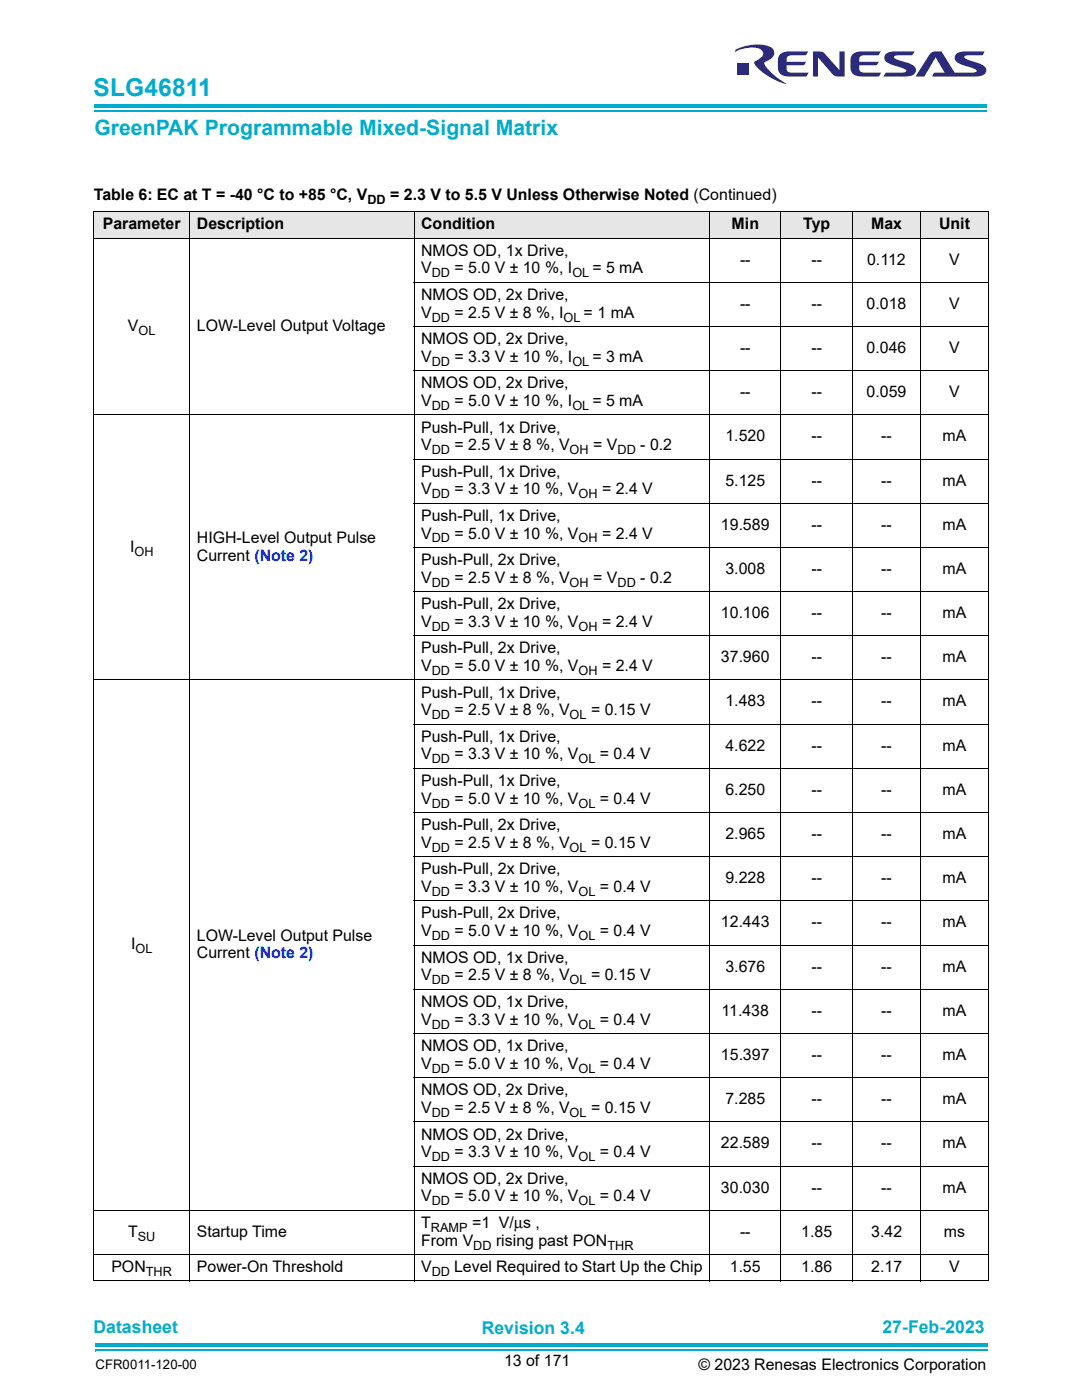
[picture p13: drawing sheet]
<svg xmlns="http://www.w3.org/2000/svg" width="216mm" height="279mm" viewBox="0 0 216 279" stroke-linecap="round" stroke-linejoin="round" font-family="sans-serif">
<defs><g id="words">
<text font-size="4.9" fill="#00accd" x="18.7" y="19.1">SLG46811</text>
<text font-size="4.2" fill="#00accd" x="18.8" y="26.9">GreenPAK Programmable Mixed-Signal Matrix</text>
<g font-size="3.5" fill="#00accd">
<text x="18.7" y="266.1">Datasheet</text>
<text x="96.1" y="266.3">Revision 3.4</text>
<text x="176.1" y="266.1">27-Feb-2023</text>
</g>
<g font-size="3.2">
<text x="18.7" y="39.9">Table 6: EC at T = -40 °C to +85 °C, V</text>
<text x="77.9" y="39.9">= 2.3 V to 5.5 V Unless Otherwise Noted (Continued)</text>
<text x="20.5" y="45.7">Parameter</text>
<text x="39.3" y="45.7">Description</text>
<text x="84" y="45.7">Condition</text>
<text x="146" y="45.7">Min</text>
<text x="160.3" y="45.7">Typ</text>
<text x="173.8" y="45.7">Max</text>
<text x="187.4" y="45.7">Unit</text>
<text x="84" y="51">NMOS OD, 1x Drive,</text>
<text x="147.7" y="52.8">--</text>
<text x="161.9" y="52.8">--</text>
<text x="173" y="52.8">0.112</text>
<text x="189.4" y="52.8">V</text>
<text x="84" y="54.6">V</text>
<text x="84" y="59.9">NMOS OD, 2x Drive,</text>
<text x="90.7" y="54.6">= 5.0 V ± 10 %, I</text>
<text x="118.2" y="54.6">= 5 mA</text>
<text x="84" y="63.4">V</text>
<text x="90.7" y="63.4">= 2.5 V ± 8 %, I</text>
<text x="116.5" y="63.4">= 1 mA</text>
<text x="147.7" y="61.6">--</text>
<text x="161.9" y="61.6">--</text>
<text x="172.9" y="61.6">0.018</text>
<text x="189.4" y="61.6">V</text>
<text x="25.5" y="66">V</text>
<text x="39.3" y="66">LOW-Level Output Voltage</text>
<text x="84" y="68.7">NMOS OD, 2x Drive,</text>
<text x="147.7" y="70.4">--</text>
<text x="161.9" y="70.4">--</text>
<text x="172.9" y="70.4">0.046</text>
<text x="189.4" y="70.4">V</text>
<text x="84" y="72.2">V</text>
<text x="84" y="77.5">NMOS OD, 2x Drive,</text>
<text x="90.7" y="72.2">= 3.3 V ± 10 %, I</text>
<text x="118.2" y="72.2">= 3 mA</text>
<text x="84" y="81">V</text>
<text x="90.7" y="81">= 5.0 V ± 10 %, I</text>
<text x="118.2" y="81">= 5 mA</text>
<text x="147.7" y="79.2">--</text>
<text x="161.9" y="79.2">--</text>
<text x="172.9" y="79.2">0.059</text>
<text x="189.4" y="79.2">V</text>
<text x="84" y="86.3">Push-Pull, 1x Drive,</text>
<text x="84" y="89.8">V</text>
<text x="90.7" y="89.8">= 2.5 V ± 8 %, V</text>
<text x="118.4" y="89.8">= V</text>
<text x="127.8" y="89.8">- 0.2</text>
<text x="144.7" y="88.1">1.520</text>
<text x="161.9" y="88.1">--</text>
<text x="175.8" y="88.1">--</text>
<text x="188.1" y="88.1">mA</text>
<text x="84" y="95.1">Push-Pull, 1x Drive,</text>
<text x="84" y="98.6">V</text>
<text x="90.7" y="98.6">= 3.3 V ± 10 %, V</text>
<text x="120.1" y="98.6">= 2.4 V</text>
<text x="144.7" y="96.9">5.125</text>
<text x="161.9" y="96.9">--</text>
<text x="175.8" y="96.9">--</text>
<text x="188.1" y="96.9">mA</text>
<text x="84" y="103.9">Push-Pull, 1x Drive,</text>
<text x="84" y="107.5">V</text>
<text x="90.7" y="107.5">= 5.0 V ± 10 %, V</text>
<text x="120.1" y="107.5">= 2.4 V</text>
<text x="143.8" y="105.7">19.589</text>
<text x="161.9" y="105.7">--</text>
<text x="175.8" y="105.7">--</text>
<text x="188.1" y="105.7">mA</text>
<text x="26" y="110.1">I</text>
<text x="39.3" y="108.4">HIGH-Level Output Pulse</text>
<text x="39.3" y="111.9">Current (Note 2)</text>
<text x="84" y="112.8">Push-Pull, 2x Drive,</text>
<text x="84" y="116.3">V</text>
<text x="90.7" y="116.3">= 2.5 V ± 8 %, V</text>
<text x="118.4" y="116.3">= V</text>
<text x="127.8" y="116.3">- 0.2</text>
<text x="144.7" y="114.5">3.008</text>
<text x="161.9" y="114.5">--</text>
<text x="175.8" y="114.5">--</text>
<text x="188.1" y="114.5">mA</text>
<text x="84" y="121.6">Push-Pull, 2x Drive,</text>
<text x="84" y="125.1">V</text>
<text x="90.7" y="125.1">= 3.3 V ± 10 %, V</text>
<text x="120.1" y="125.1">= 2.4 V</text>
<text x="143.8" y="123.4">10.106</text>
<text x="161.9" y="123.4">--</text>
<text x="175.8" y="123.4">--</text>
<text x="188.1" y="123.4">mA</text>
<text x="84" y="130.4">Push-Pull, 2x Drive,</text>
<text x="84" y="133.9">V</text>
<text x="90.7" y="133.9">= 5.0 V ± 10 %, V</text>
<text x="120.1" y="133.9">= 2.4 V</text>
<text x="143.8" y="132.2">37.960</text>
<text x="161.9" y="132.2">--</text>
<text x="175.8" y="132.2">--</text>
<text x="188.1" y="132.2">mA</text>
<text x="84" y="139.2">Push-Pull, 1x Drive,</text>
<text x="84" y="142.7">V</text>
<text x="90.7" y="142.7">= 2.5 V ± 8 %, V</text>
<text x="117.9" y="142.7">= 0.15 V</text>
<text x="144.7" y="141">1.483</text>
<text x="161.9" y="141">--</text>
<text x="175.8" y="141">--</text>
<text x="188.1" y="141">mA</text>
<text x="84" y="148">Push-Pull, 1x Drive,</text>
<text x="144.7" y="149.8">4.622</text>
<text x="161.9" y="149.8">--</text>
<text x="175.8" y="149.8">--</text>
<text x="188.1" y="149.8">mA</text>
<text x="84" y="151.6">V</text>
<text x="90.7" y="151.6">= 3.3 V ± 10 %, V</text>
<text x="119.7" y="151.6">= 0.4 V</text>
<text x="84" y="156.8">Push-Pull, 1x Drive,</text>
<text x="84" y="160.4">V</text>
<text x="90.7" y="160.4">= 5.0 V ± 10 %, V</text>
<text x="119.7" y="160.4">= 0.4 V</text>
<text x="144.7" y="158.6">6.250</text>
<text x="161.9" y="158.6">--</text>
<text x="175.8" y="158.6">--</text>
<text x="188.1" y="158.6">mA</text>
<text x="84" y="165.7">Push-Pull, 2x Drive,</text>
<text x="144.7" y="167.4">2.965</text>
<text x="161.9" y="167.4">--</text>
<text x="175.8" y="167.4">--</text>
<text x="188.1" y="167.4">mA</text>
<text x="84" y="169.2">V</text>
<text x="90.7" y="169.2">= 2.5 V ± 8 %, V</text>
<text x="117.9" y="169.2">= 0.15 V</text>
<text x="84" y="174.5">Push-Pull, 2x Drive,</text>
<text x="84" y="178">V</text>
<text x="90.7" y="178">= 3.3 V ± 10 %, V</text>
<text x="119.7" y="178">= 0.4 V</text>
<text x="144.7" y="176.3">9.228</text>
<text x="161.9" y="176.3">--</text>
<text x="175.8" y="176.3">--</text>
<text x="188.1" y="176.3">mA</text>
<text x="84" y="183.3">Push-Pull, 2x Drive,</text>
<text x="143.8" y="185.1">12.443</text>
<text x="161.9" y="185.1">--</text>
<text x="175.8" y="185.1">--</text>
<text x="188.1" y="185.1">mA</text>
<text x="26.2" y="189.5">I</text>
<text x="39.3" y="187.7">LOW-Level Output Pulse</text>
<text x="39.3" y="191.3">Current (Note 2)</text>
<text x="84" y="186.9">V</text>
<text x="90.7" y="186.9">= 5.0 V ± 10 %, V</text>
<text x="119.7" y="186.9">= 0.4 V</text>
<text x="84" y="192.2">NMOS OD, 1x Drive,</text>
<text x="84" y="195.7">V</text>
<text x="90.7" y="195.7">= 2.5 V ± 8 %, V</text>
<text x="117.9" y="195.7">= 0.15 V</text>
<text x="144.7" y="193.9">3.676</text>
<text x="161.9" y="193.9">--</text>
<text x="175.8" y="193.9">--</text>
<text x="188.1" y="193.9">mA</text>
<text x="84" y="201">NMOS OD, 1x Drive,</text>
<text x="144" y="202.7">11.438</text>
<text x="161.9" y="202.7">--</text>
<text x="175.8" y="202.7">--</text>
<text x="188.1" y="202.7">mA</text>
<text x="84" y="209.8">NMOS OD, 1x Drive,</text>
<text x="84" y="204.5">V</text>
<text x="90.7" y="204.5">= 3.3 V ± 10 %, V</text>
<text x="119.7" y="204.5">= 0.4 V</text>
<text x="84" y="213.3">V</text>
<text x="90.7" y="213.3">= 5.0 V ± 10 %, V</text>
<text x="119.7" y="213.3">= 0.4 V</text>
<text x="143.8" y="211.5">15.397</text>
<text x="161.9" y="211.5">--</text>
<text x="175.8" y="211.5">--</text>
<text x="188.1" y="211.5">mA</text>
<text x="84" y="218.6">NMOS OD, 2x Drive,</text>
<text x="144.7" y="220.3">7.285</text>
<text x="161.9" y="220.3">--</text>
<text x="175.8" y="220.3">--</text>
<text x="188.1" y="220.3">mA</text>
<text x="84" y="227.4">NMOS OD, 2x Drive,</text>
<text x="84" y="222.1">V</text>
<text x="90.7" y="222.1">= 2.5 V ± 8 %, V</text>
<text x="117.9" y="222.1">= 0.15 V</text>
<text x="84" y="230.9">V</text>
<text x="90.7" y="230.9">= 3.3 V ± 10 %, V</text>
<text x="119.7" y="230.9">= 0.4 V</text>
<text x="143.8" y="229.2">22.589</text>
<text x="161.9" y="229.2">--</text>
<text x="175.8" y="229.2">--</text>
<text x="188.1" y="229.2">mA</text>
<text x="84" y="236.3">NMOS OD, 2x Drive,</text>
<text x="84" y="239.8">V</text>
<text x="90.7" y="239.8">= 5.0 V ± 10 %, V</text>
<text x="119.7" y="239.8">= 0.4 V</text>
<text x="143.8" y="238">30.030</text>
<text x="161.9" y="238">--</text>
<text x="175.8" y="238">--</text>
<text x="188.1" y="238">mA</text>
<text x="84" y="245.1">T</text>
<text x="94.2" y="245.1">=1 V/µs ,</text>
<text x="25.6" y="246.8">T</text>
<text x="39.3" y="246.8">Startup Time</text>
<text x="84" y="248.6">From V</text>
<text x="99" y="248.6">rising past PON</text>
<text x="147.7" y="246.8">--</text>
<text x="159.9" y="246.8">1.85</text>
<text x="173.8" y="246.8">3.42</text>
<text x="188.3" y="246.8">ms</text>
<text x="22.2" y="253.9">PON</text>
<text x="39.3" y="253.9">Power-On Threshold</text>
<text x="84" y="253.9">V</text>
<text x="90.6" y="253.9">Level Required to Start Up the Chip</text>
<text x="145.6" y="253.9">1.55</text>
<text x="159.9" y="253.9">1.86</text>
<text x="173.8" y="253.9">2.17</text>
<text x="189.4" y="253.9">V</text>
<text x="100.6" y="272.7">13 of 171</text>
<text x="139.4" y="273.4">© 2023 Renesas Electronics Corporation</text>
</g>
<text font-size="2.6" x="19" y="273.1">CFR0011-120-00</text>
<g font-size="2.5">
<text x="73.3" y="40.6">DD</text>
<text x="86.1" y="55.3">DD</text>
<text x="114.2" y="55.3">OL</text>
<text x="86.1" y="64.2">DD</text>
<text x="112.4" y="64.2">OL</text>
<text x="27.6" y="66.8">OL</text>
<text x="86.1" y="73">DD</text>
<text x="114.2" y="73">OL</text>
<text x="86.1" y="81.8">DD</text>
<text x="114.2" y="81.8">OL</text>
<text x="86.1" y="90.6">DD</text>
<text x="113.7" y="90.6">OH</text>
<text x="123.2" y="90.6">DD</text>
<text x="86.1" y="99.4">DD</text>
<text x="115.4" y="99.4">OH</text>
<text x="26.8" y="110.9">OH</text>
<text x="86.1" y="108.2">DD</text>
<text x="115.4" y="108.2">OH</text>
<text x="86.1" y="117.1">DD</text>
<text x="113.7" y="117.1">OH</text>
<text x="123.2" y="117.1">DD</text>
<text x="86.1" y="125.9">DD</text>
<text x="115.4" y="125.9">OH</text>
<text x="86.1" y="134.7">DD</text>
<text x="115.4" y="134.7">OH</text>
<text x="86.1" y="143.6">DD</text>
<text x="113.7" y="143.6">OL</text>
<text x="86.1" y="152.4">DD</text>
<text x="115.4" y="152.4">OL</text>
<text x="86.1" y="161.2">DD</text>
<text x="115.4" y="161.2">OL</text>
<text x="86.1" y="170">DD</text>
<text x="113.7" y="170">OL</text>
<text x="86.1" y="178.8">DD</text>
<text x="115.4" y="178.8">OL</text>
<text x="27.1" y="190.3">OL</text>
<text x="86.1" y="187.7">DD</text>
<text x="115.4" y="187.7">OL</text>
<text x="86.1" y="196.5">DD</text>
<text x="113.7" y="196.5">OL</text>
<text x="86.1" y="205.3">DD</text>
<text x="115.4" y="205.3">OL</text>
<text x="86.1" y="214.1">DD</text>
<text x="115.4" y="214.1">OL</text>
<text x="86.1" y="222.9">DD</text>
<text x="113.7" y="222.9">OL</text>
<text x="86.1" y="231.7">DD</text>
<text x="115.4" y="231.7">OL</text>
<text x="86" y="245.9">RAMP</text>
<text x="86.1" y="240.6">DD</text>
<text x="115.4" y="240.6">OL</text>
<text x="27.5" y="247.6">SU</text>
<text x="94.4" y="249.4">DD</text>
<text x="121.2" y="249.4">THR</text>
<text x="29.1" y="254.7">THR</text>
<text x="86.1" y="254.7">DD</text>
</g>
</g></defs>
<path d="M18.9 268.1h178.1v.7h-178.1z" fill-rule="evenodd" fill="#00accd"/>
<path d="M19 269.5h178" fill="none" stroke="#00accd" stroke-width=".21"/>
<path d="M19 269.6h178.1" fill="none" stroke="#00accd" stroke-width=".2"/>
<path d="M196.9 269.3h.2v.3h-.2z" fill="#00accd"/>
<path d="M18.9 269.4h178.1" fill="none" stroke="#00accd" stroke-width=".2"/>
<path d="M18.9 269.4h.2v.3h-.2z" fill="#00accd"/>
<path d="M18.7 20.7h178.2v.7h-178.2z" fill-rule="evenodd" fill="#00accd"/>
<path d="M18.8 22.1h178.1" fill="none" stroke="#00accd" stroke-width=".21"/>
<path d="M18.8 22.2h178.2" fill="none" stroke="#00accd" stroke-width=".2"/>
<path d="M196.8 21.9h.2v.3h-.2z" fill="#00accd"/>
<path d="M18.8 22h178.1" fill="none" stroke="#00accd" stroke-width=".2"/>
<path d="M18.8 22h.1v.3h-.1z" fill="#00accd"/>
<g fill="#2c2b7b">
<path d="M162.2 10.3h.9a1.62 1.62 0 0 1 1.7 .6l2.7 3.1v-3.7h1.1v5a4.2 4.2 0 0 1-2.3-.3l-3.1-3.5v3.8h-1z"/>
<path d="M155.8 10.7a8 8 0 0 1 3.9-.4h1.6l-.6 .7h-2.6a.98 .98 0 0 0-1.1 1.3h3.8l-.2 .6-.3 .1h-3.3a1.05 1.05 0 0 0 .1 1.2 1.05 1.05 0 0 0 1.1 .3h3.2l-.5 .7-2 .1a3.8 3.8 0 0 1-3.4-.8 5.2 5.2 0 0 1 0-3.4z"/>
<path d="M170.3 10.7a8 8 0 0 1 3.9-.4h1.5l-.4 .7h-.2h-2.5a.98 .98 0 0 0-1.1 1.3h3.9l-.6 .7h-3.4a1.06 1.06 0 0 0 .2 1.2 1.06 1.06 0 0 0 1.1 .3h3.1l-.4 .7-2 .1a3.8 3.8 0 0 1-3.4-.8 5.2 5.2 0 0 1 0-3.4z"/>
<path d="M176.7 10.9a3.5 3.5 0 0 1 2.5-.6h3.3l-.5 .7h-1.4a3.1 3.1 0 0 0-2.2 .3v.1a3.2 3.2 0 0 0 1.8 .9 3.5 3.5 0 0 1 2.5 1.4 1.31 1.31 0 0 1-1.5 1.5l-4.9 .1a1.05 1.05 0 0 1 1.4-.8h.9a3.2 3.2 0 0 0 2.2-.2v-.3l-.8-.5a6.1 6.1 0 0 1-3.4-1.4 1.09 1.09 0 0 1 .1-1.2z"/>
<path d="M185.8 10.6a3 3 0 0 1 2.1-.2l2.6 4.1h1.9a3.4 3.4 0 0 0 2.4-.2l.1-.1a1.1 1.1 0 0 0-1-.7l-.7-.2a3.7 3.7 0 0 1-2.7-1.5 1.31 1.31 0 0 1 1.5-1.5h4.5l-.4 .7h-1.4a3.2 3.2 0 0 0-2.2 .3l.1 .4 1.4 .5a4.1 4.1 0 0 1 2.8 1.5 1.3 1.3 0 0 1-1.5 1.5l-9.3 .1 .3-.6 .2-.2h2l-1.8-3-2.3 3.8h-1.7z"/>
<path d="M147.1 12.7h2.2v2.3h-2.2z"/>
<path d="M146.8 9.9a8.8 8.8 0 0 1 7-.5 1.41 1.41 0 0 1 .7 1.4 1.41 1.41 0 0 1-1.1 1.2l-.7 .3a.38 .38 0 0 0-.1 .7 12.7 12.7 0 0 0 4.3 3.7 10.8 10.8 0 0 1-6.4-4.1l.1-.4 .6-.2a1.57 1.57 0 0 0 1-1.6 1.92 1.92 0 0 0-1.9-.9 6.9 6.9 0 0 0-3.6 .8z"/>
</g>
<g fill="#e6e6e6">
<path d="M18.7 42.2h19.2v5.3h-19.2z"/>
<path d="M37.9 42.2h44.7v5.3h-44.7z"/>
<path d="M82.6 42.2h59v5.3h-59z"/>
<path d="M141.6 42.2h14.2v5.3h-14.2z"/>
<path d="M155.8 42.2h14.3v5.3h-14.3z"/>
<path d="M170.1 42.2h13.6v5.3h-13.6z"/>
<path d="M183.7 42.2h13.6v5.3h-13.6z"/>
</g>
<g fill="none" stroke="#000" stroke-width=".2">
<path d="M18.6 42.2h178.8M18.6 47.5h178.8M18.7 42.3v213.3M37.9 42.1v213.6M82.5 56.3h114.9M82.6 42.1v213.6M141.6 42.1v213.6M155.8 42.1v213.6M170.1 42.1v213.6M183.7 42.1v213.6M197.3 42.3v213.3M82.5 65.2h114.9"/>
<path d="M82.5 74h114.9M18.6 82.8h178.8M82.5 91.6h114.9M82.5 100.4h114.9M82.5 109.2h114.9M82.5 118.1h114.9M18.6 135.7h178.8M82.5 126.9h114.9M82.5 144.5h114.9M82.5 153.3h114.9M82.5 162.1h114.9M82.5 171h114.9"/>
<path d="M82.5 179.8h114.9M82.5 188.6h114.9M82.5 197.4h114.9M82.5 206.2h114.9M82.5 215.1h114.9M82.5 223.9h114.9M82.5 232.7h114.9M18.6 241.6h178.8M18.6 250.4h178.8M18.6 255.7h178.8"/>
</g>
<use href="#words"/>
</svg>
